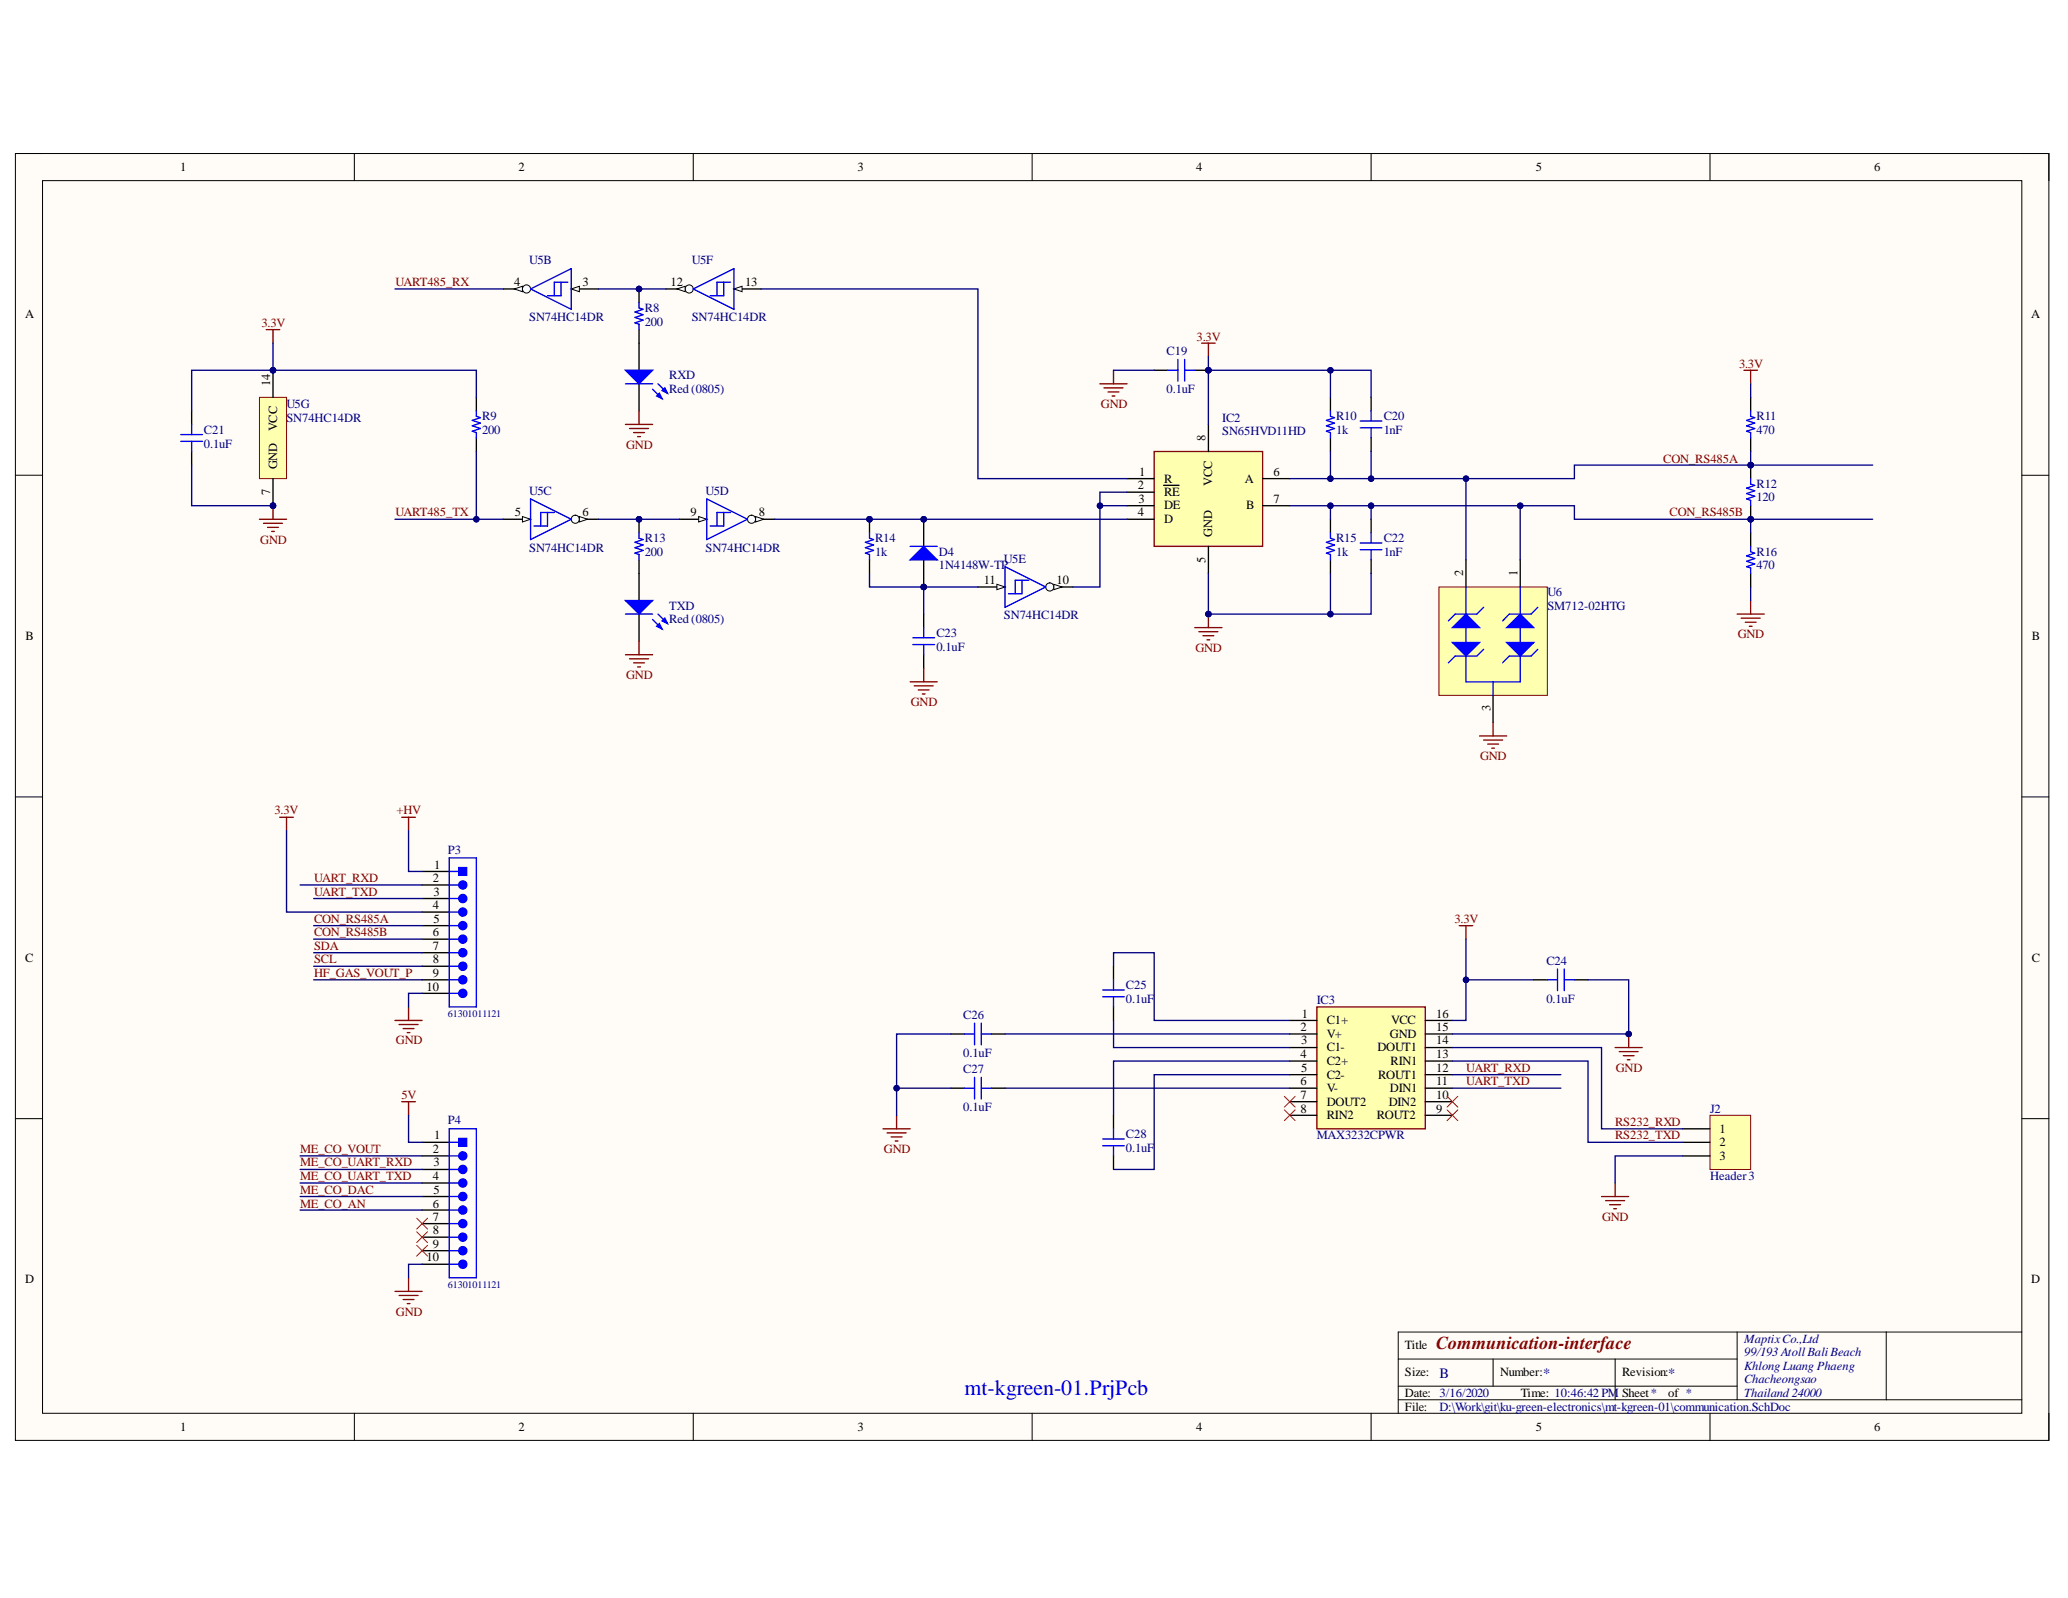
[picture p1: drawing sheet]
<svg xmlns="http://www.w3.org/2000/svg" width="279mm" height="216mm" viewBox="0 0 279 216" stroke-linecap="round" stroke-linejoin="round" font-family="sans-serif">
<defs><g id="words">
<text font-size="3" fill="#00f" x="130.3" y="188.5">mt-kgreen-01.PrjPcb</text>
<text font-size="2.4" fill="#800000" x="194" y="182.3">Communication-interface</text>
<g font-size="1.9" fill="#000080">
<text x="194.5" y="186.1">B</text>
<text x="208.5" y="186.1">*</text>
<text x="225.4" y="186.1">*</text>
</g>
<g font-size="1.7">
<text x="24.3" y="23.1">1</text>
<text x="70.1" y="23.1">2</text>
<text x="115.9" y="23.1">3</text>
<text x="161.6" y="23.1">4</text>
<text x="207.5" y="23.1">5</text>
<text x="253.2" y="23.1">6</text>
<text x="69.5" y="38.7">4</text>
<text x="78.7" y="38.7">3</text>
<text x="90.6" y="38.7">12</text>
<text x="100.7" y="38.7">13</text>
<text x="3.4" y="43">A</text>
<text x="274.4" y="43">A</text>
<text x="36.5" y="52.2" transform="rotate(-90 36.5 52.2)">14</text>
<text x="37.4" y="58.3" transform="rotate(-90 37.4 58.3)">VCC</text>
<text x="162.9" y="59.5" transform="rotate(-90 162.9 59.5)">8</text>
<text x="37.4" y="63.4" transform="rotate(-90 37.4 63.4)">GND</text>
<text x="153.9" y="64.3">1</text>
<text x="157.3" y="65.2">R</text>
<text x="163.8" y="65.6" transform="rotate(-90 163.8 65.6)">VCC</text>
<text x="168.2" y="65.2">A</text>
<text x="172.1" y="64.3">6</text>
<text x="36.5" y="66.9" transform="rotate(-90 36.5 66.9)">7</text>
<text x="69.6" y="69.8">5</text>
<text x="78.7" y="69.8">6</text>
<text x="93.3" y="69.8">9</text>
<text x="102.5" y="69.8">8</text>
<text x="153.7" y="66.1">2</text>
<text x="153.7" y="69.8">4</text>
<text x="153.8" y="68">3</text>
<text x="157.3" y="67.1">RE</text>
<text x="157.3" y="68.8">DE</text>
<text x="157.3" y="70.7">D</text>
<text x="168.4" y="68.8">B</text>
<text x="172.1" y="68">7</text>
<text x="162.9" y="76" transform="rotate(-90 162.9 76)">5</text>
<text x="163.8" y="72.5" transform="rotate(-90 163.8 72.5)">GND</text>
<text x="197.7" y="77.9" transform="rotate(-90 197.7 77.9)">2</text>
<text x="205" y="77.9" transform="rotate(-90 205 77.9)">1</text>
<text x="132.9" y="79">11</text>
<text x="142.7" y="79">10</text>
<text x="3.5" y="86.5">B</text>
<text x="274.5" y="86.5">B</text>
<text x="201.4" y="96.1" transform="rotate(-90 201.4 96.1)">3</text>
<text x="58.5" y="119.2">2</text>
<text x="58.7" y="117.4">1</text>
<text x="58.5" y="122.9">4</text>
<text x="58.6" y="121">3</text>
<text x="58.6" y="124.6">5</text>
<text x="3.4" y="130">C</text>
<text x="58.5" y="126.5">6</text>
<text x="58.5" y="128.4">7</text>
<text x="58.5" y="130.1">8</text>
<text x="58.5" y="132">9</text>
<text x="274.5" y="130">C</text>
<text x="57.6" y="133.8">10</text>
<text x="175.9" y="137.5">1</text>
<text x="194" y="137.5">16</text>
<text x="175.7" y="139.3">2</text>
<text x="175.7" y="143">4</text>
<text x="175.8" y="141.1">3</text>
<text x="179.3" y="138.4">C1+</text>
<text x="179.3" y="140.3">V+</text>
<text x="179.3" y="142">C1-</text>
<text x="179.3" y="143.9">C2+</text>
<text x="186.1" y="142">DOUT1</text>
<text x="187.8" y="140.3">GND</text>
<text x="187.9" y="143.9">RIN1</text>
<text x="188" y="138.4">VCC</text>
<text x="194" y="139.3">15</text>
<text x="194" y="141.1">14</text>
<text x="194" y="143">13</text>
<text x="175.7" y="146.6">6</text>
<text x="175.7" y="148.5">7</text>
<text x="175.8" y="144.8">5</text>
<text x="179.3" y="145.8">C2-</text>
<text x="179.3" y="147.5">V-</text>
<text x="179.3" y="149.4">DOUT2</text>
<text x="186.2" y="145.8">ROUT1</text>
<text x="187.6" y="149.4">DIN2</text>
<text x="187.8" y="147.5">DIN1</text>
<text x="194" y="144.8">12</text>
<text x="194" y="146.6">11</text>
<text x="194" y="148.5">10</text>
<text x="58.5" y="155.8">2</text>
<text x="58.7" y="153.9">1</text>
<text x="175.7" y="150.3">8</text>
<text x="179.3" y="151.2">RIN2</text>
<text x="186" y="151.2">ROUT2</text>
<text x="194" y="150.3">9</text>
<text x="232.3" y="153">1</text>
<text x="232.3" y="154.9">2</text>
<text x="58.5" y="159.4">4</text>
<text x="58.6" y="157.6">3</text>
<text x="58.6" y="161.3">5</text>
<text x="232.3" y="156.7">3</text>
<text x="58.5" y="163.2">6</text>
<text x="58.5" y="164.9">7</text>
<text x="58.5" y="166.8">8</text>
<text x="3.4" y="173.4">D</text>
<text x="57.6" y="170.4">10</text>
<text x="58.5" y="168.6">9</text>
<text x="274.4" y="173.4">D</text>
<text x="189.8" y="182.3">Title</text>
<text x="189.8" y="186">Size:</text>
<text x="202.7" y="186">Number:</text>
<text x="219.1" y="186">Revision:</text>
<text x="189.8" y="188.7">Date: 3/16/2020</text>
<text x="189.8" y="190.6">File:</text>
<text x="205.5" y="188.7">Time: 10:46:42 PM Sheet*</text>
<text x="225.4" y="188.7">of *</text>
<text x="24.3" y="193.3">1</text>
<text x="70.1" y="193.3">2</text>
<text x="115.9" y="193.3">3</text>
<text x="161.6" y="193.3">4</text>
<text x="207.5" y="193.3">5</text>
<text x="253.2" y="193.3">6</text>
</g>
<g font-size="1.7" fill="#000080">
<text x="71.5" y="35.7">U5B</text>
<text x="93.5" y="35.7">U5F</text>
<text x="71.5" y="43.4">SN74HC14DR</text>
<text x="87.1" y="44">200</text>
<text x="87.1" y="42.1">R8</text>
<text x="93.5" y="43.4">SN74HC14DR</text>
<text x="157.6" y="48">C19</text>
<text x="90.4" y="51.3">RXD</text>
<text x="90.4" y="53.1">Red (0805)</text>
<text x="157.6" y="53.1">0.1uF</text>
<text x="27.6" y="58.6">C21</text>
<text x="38.7" y="55.1">U5G</text>
<text x="38.7" y="57">SN74HC14DR</text>
<text x="65.2" y="58.6">200</text>
<text x="65.2" y="56.7">R9</text>
<text x="165.1" y="57">IC2</text>
<text x="165.1" y="58.8">SN65HVD11HD</text>
<text x="180.5" y="58.6">1k</text>
<text x="180.5" y="56.7">R10</text>
<text x="186.9" y="58.6">1nF</text>
<text x="186.9" y="56.7">C20</text>
<text x="237.3" y="58.6">470</text>
<text x="237.3" y="56.7">R11</text>
<text x="27.6" y="60.5">0.1uF</text>
<text x="237.3" y="66">R12</text>
<text x="71.5" y="66.9">U5C</text>
<text x="95.3" y="66.9">U5D</text>
<text x="237.3" y="67.7">120</text>
<text x="71.5" y="74.6">SN74HC14DR</text>
<text x="87.1" y="75.1">200</text>
<text x="87.1" y="73.2">R13</text>
<text x="95.3" y="74.6">SN74HC14DR</text>
<text x="118.2" y="75.1">1k</text>
<text x="118.2" y="73.2">R14</text>
<text x="126.9" y="75.1">D4</text>
<text x="126.9" y="76.9">1N4148W-TP</text>
<text x="135.6" y="76">U5E</text>
<text x="180.5" y="75.1">1k</text>
<text x="180.5" y="73.2">R15</text>
<text x="186.9" y="75.1">1nF</text>
<text x="186.9" y="73.2">C22</text>
<text x="237.3" y="76.9">470</text>
<text x="237.3" y="75.1">R16</text>
<text x="90.4" y="82.4">TXD</text>
<text x="135.6" y="83.7">SN74HC14DR</text>
<text x="209.1" y="80.6">U6</text>
<text x="209.1" y="82.4">SM712-02HTG</text>
<text x="90.4" y="84.2">Red (0805)</text>
<text x="126.5" y="87.9">0.1uF</text>
<text x="126.5" y="86.1">C23</text>
<text x="60.5" y="115.4">P3</text>
<text x="208.9" y="130.4">C24</text>
<text x="130.2" y="137.6">C26</text>
<text x="152.1" y="135.5">0.1uF</text>
<text x="152.1" y="133.7">C25</text>
<text x="177.9" y="135.6">IC3</text>
<text x="208.9" y="135.5">0.1uF</text>
<text x="130.2" y="142.8">0.1uF</text>
<text x="130.2" y="145">C27</text>
<text x="60.5" y="151.9">P4</text>
<text x="130.2" y="150.1">0.1uF</text>
<text x="152.1" y="155.6">0.1uF</text>
<text x="152.1" y="153.8">C28</text>
<text x="177.9" y="153.9">MAX3232CPWR</text>
<text x="231.1" y="150.3">J2</text>
<text x="231.1" y="159.4">Header3</text>
<text x="235.6" y="181.4">MaptixCo.,Ltd</text>
<text x="235.6" y="183.2">99/193 Atoll Bali Beach</text>
<text x="235.6" y="185.1">Khlong Luang Phaeng</text>
<text x="194.5" y="190.6">D:\Work\git\ku-green-electronics\mt-kgreen-01\communication.SchDoc</text>
<text x="235.6" y="186.9">Chacheongsao</text>
<text x="235.6" y="188.7">Thailand 24000</text>
</g>
<g font-size="1.7" fill="#800000">
<text x="53.4" y="38.7">UART485_RX</text>
<text x="35.3" y="44.2">3.3V</text>
<text x="161.7" y="46">3.3V</text>
<text x="235" y="49.7">3.3V</text>
<text x="148.7" y="55.1">GND</text>
<text x="84.6" y="60.6">GND</text>
<text x="224.7" y="62.5">CON_RS485A</text>
<text x="53.4" y="69.8">UART485_TX</text>
<text x="225.6" y="69.8">CON_RS485B</text>
<text x="35.2" y="73.5">GND</text>
<text x="161.5" y="88.1">GND</text>
<text x="234.8" y="86.2">GND</text>
<text x="84.6" y="91.7">GND</text>
<text x="123.1" y="95.4">GND</text>
<text x="200" y="102.7">GND</text>
<text x="37.1" y="110">3.3V</text>
<text x="53.6" y="110">+HV</text>
<text x="42.4" y="119.2">UART_RXD</text>
<text x="42.4" y="124.6">CON_RS485A</text>
<text x="42.4" y="121">UART_TXD</text>
<text x="196.5" y="124.6">3.3V</text>
<text x="42.4" y="126.5">CON_RS485B</text>
<text x="42.4" y="130.1">SCL</text>
<text x="42.4" y="128.4">SDA</text>
<text x="42.4" y="132">HF_GAS_VOUT_P</text>
<text x="53.5" y="141.1">GND</text>
<text x="54.3" y="148.5">5V</text>
<text x="198.1" y="146.6">UART_TXD</text>
<text x="198.1" y="144.8">UART_RXD</text>
<text x="218.3" y="144.8">GND</text>
<text x="40.6" y="155.8">ME_CO_VOUT</text>
<text x="119.4" y="155.8">GND</text>
<text x="218.2" y="153.9">RS232_TXD</text>
<text x="218.2" y="152.1">RS232_RXD</text>
<text x="40.6" y="157.6">ME_CO_UART_RXD</text>
<text x="40.6" y="159.4">ME_CO_UART_TXD</text>
<text x="40.6" y="161.3">ME_CO_DAC</text>
<text x="40.6" y="163.2">ME_CO_AN</text>
<text x="216.4" y="164.9">GND</text>
<text x="53.5" y="177.8">GND</text>
</g>
<g font-size="1.4" fill="#000080">
<text x="60.5" y="137.4">61301011121</text>
<text x="60.5" y="174">61301011121</text>
</g>
</g></defs>
<path d="M2.1 20.7h274.7v173.9h-274.7z" fill-rule="evenodd" fill="#fffcf8"/>
<path d="M2.1 20.7h274.7v173.9h-274.7z" fill="none" stroke="#000" stroke-width=".14"/>
<path d="M5.7 24.4h267.5v166.5h-267.5z" fill-rule="evenodd" fill="#fffcf8"/>
<g fill="none" stroke="#000" stroke-width=".14">
<path d="M2.1 20.7h3.6M5.7 24.4h267.5v166.5h-267.5zM47.9 20.7v3.7M93.7 20.7v3.7M139.4 20.7v3.7M185.2 20.7v3.7M231 20.7v3.7M273.2 20.7h3.6v3.7M2.1 64.2h3.6M273.2 64.2h3.6M2.1 107.7h3.6M273.2 107.7h3.6"/>
<path d="M2.1 151.1h3.6M273.2 151.1h3.6M234.7 180v9.1M254.8 180v9.1M273.2 180h-84.3v10.9M47.9 190.9v3.7M93.7 190.9v3.7M139.4 190.9v3.7M185.2 190.9v3.7M188.9 183.6h45.8M188.9 189.1h84.3M188.9 187.3h45.8"/>
<path d="M201.7 183.6v3.7M218.2 183.6v5.5M231 190.9v3.7M276.8 190.9v3.7"/>
</g>
<path d="M161.4 84.8h3.7M162 85.3h2.5M162.5 85.9h1.5M163.1 86.4h.3M163.3 83v1.8" fill="none" stroke="#800000" stroke-width=".18"/>
<circle cx="163.3" cy="83" r=".37" fill="#000080"/>
<circle cx="163.3" cy="83" r=".37" fill="none" stroke="#000080" stroke-width=".14"/>
<path d="M148.6 51.9h3.7M149.2 52.4h2.5M149.7 53h1.5M150.3 53.5h.3M150.4 50v1.9M162.3 46.4h1.9M163.3 46.4v1.8" fill="none" stroke="#800000" stroke-width=".18"/>
<path d="M179.8 53.7v1.8M179.8 59.2v1.8M179.8 70.2v1.8M179.8 75.6v1.9" fill="none" stroke="#000" stroke-width=".18"/>
<path d="M179.8 55.5v.8l.5 .1-1.1 .4 1.1 .4-1.1 .3 1.1 .4-1.1 .4 .6 .1v.8M179.8 72v.7l.5 .2-1.1 .4 1.1 .3-1.1 .4 1.1 .4-1.1 .3 .6 .2v.7" fill="none" stroke="#00f" stroke-width=".18"/>
<circle cx="236.5" cy="62.8" r=".37" fill="#000080"/>
<circle cx="236.5" cy="62.8" r=".37" fill="none" stroke="#000080" stroke-width=".14"/>
<circle cx="236.5" cy="70.2" r=".36" fill="#000080"/>
<circle cx="236.5" cy="70.2" r=".36" fill="none" stroke="#000080" stroke-width=".14"/>
<path d="M236.5 62.8v1.9" fill="none" stroke="#000" stroke-width=".18"/>
<circle cx="236.5" cy="62.8" r=".37" fill="#000080"/>
<circle cx="236.5" cy="62.8" r=".37" fill="none" stroke="#000080" stroke-width=".14"/>
<path d="M236.5 68.3v1.9" fill="none" stroke="#000" stroke-width=".18"/>
<circle cx="236.5" cy="70.2" r=".36" fill="#000080"/>
<circle cx="236.5" cy="70.2" r=".36" fill="none" stroke="#000080" stroke-width=".14"/>
<path d="M236.5 64.7v.7l.6 .2-1.1 .4 1.1 .3-1.1 .4 1.1 .4-1.1 .3 .5 .2v.7" fill="none" stroke="#00f" stroke-width=".18"/>
<circle cx="163.3" cy="50" r=".36" fill="#000080"/>
<circle cx="163.3" cy="50" r=".36" fill="none" stroke="#000080" stroke-width=".14"/>
<path d="M155.9 50h1.9M161.4 50h1.9" fill="none" stroke="#000" stroke-width=".18"/>
<circle cx="163.3" cy="50" r=".36" fill="#000080"/>
<circle cx="163.3" cy="50" r=".36" fill="none" stroke="#000080" stroke-width=".14"/>
<path d="M157.8 50h1.3M159.1 48.6v2.9M160.1 50h1.3M160.1 48.6v2.9" fill="none" stroke="#00f" stroke-width=".18"/>
<path d="M220 139.7v1.8M218.2 141.5h3.7M218.8 142.1h2.5M219.3 142.6h1.5M219.9 143.2h.3" fill="none" stroke="#800000" stroke-width=".18"/>
<circle cx="220" cy="139.7" r=".37" fill="#000080"/>
<circle cx="220" cy="139.7" r=".37" fill="none" stroke="#000080" stroke-width=".14"/>
<path d="M119.3 152.5h3.7M119.9 153.1h2.5M120.4 153.6h1.5M121 154.2h.3M121.1 150.7v1.8M218.2 159.8v1.9M216.4 161.7h3.6M216.9 162.2h2.6M217.5 162.8h1.4M218 163.3h.4" fill="none" stroke="#800000" stroke-width=".18"/>
<path d="M128.5 139.7h1.8M134 139.7h1.8M150.4 130.5v1.9M150.4 136v1.9M207.2 132.4h1.9M212.7 132.4h1.9M128.5 147h1.8M134 147h1.8M150.4 150.7v1.8M150.4 156.2v1.8" fill="none" stroke="#000" stroke-width=".18"/>
<g fill="none" stroke="#00f" stroke-width=".18">
<path d="M130.3 139.7h1.4M131.7 138.2v3M132.6 138.2v3M132.6 139.7h1.4M149 134.7h2.9M149 133.8h2.9M150.4 132.4v1.4M150.4 134.7v1.3M209.1 132.4h1.3M210.4 130.9v2.9M211.3 132.4h1.4M211.3 130.9v2.9"/>
<path d="M130.3 147h1.4M131.7 145.6v2.9M132.6 147h1.4M132.6 145.6v2.9M149 154.8h2.9M149 153.9h2.9M150.4 152.5v1.4M150.4 154.8v1.4"/>
</g>
<path d="M177.9 136h14.7v16.5h-14.7z" fill-rule="evenodd" fill="#ffffb0"/>
<path d="M177.9 136h14.7v16.5h-14.7zM197.2 125.1h1.8M198.1 125.1v1.8" fill="none" stroke="#800000" stroke-width=".18"/>
<g fill="none" stroke="#000" stroke-width=".18">
<path d="M174.3 137.9h3.6M174.3 139.7h3.6M192.6 137.9h3.6M192.6 139.7h3.6M174.3 141.5h3.6M174.3 143.4h3.6M174.3 145.2h3.6M174.3 147h3.6M174.3 148.8h3.6M174.3 150.7h3.6M192.6 141.5h3.6M192.6 143.4h3.6"/>
<path d="M192.6 145.2h3.6M192.6 147h3.6M192.6 148.8h3.6M192.6 150.7h3.6"/>
</g>
<path d="M231 150.7h5.5v7.3h-5.5z" fill-rule="evenodd" fill="#ffffb0"/>
<path d="M231 150.7h5.5v7.3h-5.5z" fill="none" stroke="#800000" stroke-width=".14"/>
<path d="M57 119.6h3.7M57 117.7h3.7M227.4 152.5h3.6M227.4 154.3h3.6M227.4 156.2h3.6" fill="none" stroke="#000" stroke-width=".18"/>
<path d="M173.5 148.1l1.5 1.5M173.5 149.9l1.5 1.5M175 148.1l-1.5 1.5M175 149.9l-1.5 1.5M195.5 149.9l1.5 1.5M195.5 148.1l1.5 1.5M197 149.9l-1.5 1.5M197 148.1l-1.5 1.5" fill="none" stroke="#f00" stroke-width=".14"/>
<path d="M37.8 110.4h1.8M38.7 110.4v1.8M54.3 110.4h1.8M55.2 110.4v1.8M53.4 137.9h3.6M53.9 138.4h2.6M54.5 139h1.4M55 139.5h.4M55.2 136v1.9" fill="none" stroke="#800000" stroke-width=".18"/>
<path d="M60.7 119.6h1.3" fill="none" stroke="#00f" stroke-width=".18"/>
<circle cx="62.5" cy="119.6" r=".55" fill="#00f"/>
<g fill="none" stroke="#00f" stroke-width=".18">
<path d="M60.7 117.7h1.3"/>
<circle cx="62.5" cy="119.6" r=".55"/>
</g>
<path d="M62 117.2h1.1v1.1h-1.1z" fill-rule="evenodd" fill="#00f"/>
<path d="M62 117.2h1.1v1.1h-1.1z" fill="none" stroke="#00f" stroke-width=".14"/>
<path d="M57 121.4h3.7" fill="none" stroke="#000" stroke-width=".18"/>
<path d="M60.7 121.4h1.3" fill="none" stroke="#00f" stroke-width=".18"/>
<circle cx="62.5" cy="121.4" r=".55" fill="#00f"/>
<g fill="none" stroke="#00f" stroke-width=".18">
<path d="M60.7 123.2h1.3"/>
<circle cx="62.5" cy="121.4" r=".55"/>
</g>
<path d="M57 123.2h3.7" fill="none" stroke="#000" stroke-width=".18"/>
<circle cx="62.5" cy="123.2" r=".55" fill="#00f"/>
<g fill="none" stroke="#00f" stroke-width=".18">
<path d="M60.7 125.1h1.3"/>
<circle cx="62.5" cy="123.2" r=".55"/>
</g>
<path d="M57 125.1h3.7" fill="none" stroke="#000" stroke-width=".18"/>
<circle cx="62.5" cy="125.1" r=".55" fill="#00f"/>
<g fill="none" stroke="#00f" stroke-width=".18">
<path d="M60.7 126.9h1.3"/>
<circle cx="62.5" cy="125.1" r=".55"/>
</g>
<path d="M57 126.9h3.7" fill="none" stroke="#000" stroke-width=".18"/>
<circle cx="62.5" cy="126.9" r=".55" fill="#00f"/>
<g fill="none" stroke="#00f" stroke-width=".18">
<path d="M60.7 128.7h1.3"/>
<circle cx="62.5" cy="126.9" r=".55"/>
</g>
<path d="M57 128.7h3.7" fill="none" stroke="#000" stroke-width=".18"/>
<circle cx="62.5" cy="128.7" r=".55" fill="#00f"/>
<g fill="none" stroke="#00f" stroke-width=".18">
<path d="M60.7 130.5h1.3"/>
<circle cx="62.5" cy="128.7" r=".55"/>
</g>
<path d="M57 130.5h3.7" fill="none" stroke="#000" stroke-width=".18"/>
<circle cx="62.5" cy="130.5" r=".55" fill="#00f"/>
<g fill="none" stroke="#00f" stroke-width=".18">
<path d="M60.7 132.4h1.3"/>
<circle cx="62.5" cy="130.5" r=".55"/>
</g>
<path d="M57 132.4h3.7" fill="none" stroke="#000" stroke-width=".18"/>
<circle cx="62.5" cy="132.4" r=".55" fill="#00f"/>
<g fill="none" stroke="#00f" stroke-width=".18">
<path d="M60.7 134.2h1.3"/>
<circle cx="62.5" cy="132.4" r=".55"/>
</g>
<path d="M57 134.2h3.7" fill="none" stroke="#000" stroke-width=".18"/>
<circle cx="62.5" cy="134.2" r=".55" fill="#00f"/>
<g fill="none" stroke="#00f" stroke-width=".18">
<path d="M60.7 115.9h3.7v20.1h-3.7z"/>
<circle cx="62.5" cy="134.2" r=".55"/>
</g>
<path d="M77.2 39h3.6" fill="none" stroke="#000" stroke-width=".18"/>
<path d="M77.2 39l1.1-.3v.7z" fill="#f8fcff"/>
<path d="M77.2 39l1.1-.3v.7z" fill="none" stroke="#000" stroke-width=".14"/>
<path d="M68 39h3.7" fill="none" stroke="#000" stroke-width=".18"/>
<circle cx="71.1" cy="39" r=".55" fill="#f8fcff"/>
<circle cx="71.1" cy="39" r=".55" fill="none" stroke="#000" stroke-width=".14"/>
<path d="M69.5 39l1.1-.3v.7z" fill="#f8fcff"/>
<path d="M69.5 39l1.1-.3v.7z" fill="none" stroke="#000" stroke-width=".14"/>
<path d="M71.7 39l5.5-2.7v5.5zM75.8 38.1v1.9h-1.8M76.7 38.1h-1.8v1.9" fill="none" stroke="#00f" stroke-width=".18"/>
<path d="M68 70.2h3.7" fill="none" stroke="#000" stroke-width=".18"/>
<path d="M70.6 69.8l1.1 .4-1.1 .3z" fill="#f8fcff"/>
<path d="M70.6 69.8l1.1 .4-1.1 .3z" fill="none" stroke="#000" stroke-width=".14"/>
<path d="M77.2 70.2h3.6" fill="none" stroke="#000" stroke-width=".18"/>
<circle cx="77.7" cy="70.2" r=".55" fill="#f8fcff"/>
<circle cx="77.7" cy="70.2" r=".55" fill="none" stroke="#000" stroke-width=".14"/>
<path d="M78.3 69.8l1.1 .4-1.1 .3z" fill="#f8fcff"/>
<path d="M78.3 69.8l1.1 .4-1.1 .3z" fill="none" stroke="#000" stroke-width=".14"/>
<path d="M71.7 67.4l5.5 2.8-5.5 2.7zM74 69.2v1.9h-1.9M74.9 69.2h-1.8v1.9" fill="none" stroke="#00f" stroke-width=".18"/>
<path d="M141.3 79.3h3.6" fill="none" stroke="#000" stroke-width=".18"/>
<circle cx="141.8" cy="79.3" r=".55" fill="#f8fcff"/>
<circle cx="141.8" cy="79.3" r=".55" fill="none" stroke="#000" stroke-width=".14"/>
<path d="M142.4 78.9l1.1 .4-1.1 .4z" fill="#f8fcff"/>
<path d="M142.4 78.9l1.1 .4-1.1 .4z" fill="none" stroke="#000" stroke-width=".14"/>
<path d="M132.1 79.3h3.7" fill="none" stroke="#000" stroke-width=".18"/>
<path d="M134.7 78.9l1.1 .4-1.1 .4z" fill="#f8fcff"/>
<path d="M134.7 78.9l1.1 .4-1.1 .4z" fill="none" stroke="#000" stroke-width=".14"/>
<path d="M135.8 76.6l5.5 2.7-5.5 2.8zM138.1 78.4v1.8h-1.9M139 78.4h-1.8v1.8" fill="none" stroke="#00f" stroke-width=".18"/>
<path d="M90 39h3.7" fill="none" stroke="#000" stroke-width=".18"/>
<circle cx="93.1" cy="39" r=".55" fill="#f8fcff"/>
<circle cx="93.1" cy="39" r=".55" fill="none" stroke="#000" stroke-width=".14"/>
<path d="M91.5 39l1.1-.3v.7z" fill="#f8fcff"/>
<path d="M91.5 39l1.1-.3v.7z" fill="none" stroke="#000" stroke-width=".14"/>
<path d="M99.2 39h3.6" fill="none" stroke="#000" stroke-width=".18"/>
<path d="M99.2 39l1.1-.3v.7z" fill="#f8fcff"/>
<path d="M99.2 39l1.1-.3v.7z" fill="none" stroke="#000" stroke-width=".14"/>
<path d="M93.7 39l5.5-2.7v5.5zM97.8 38.1v1.9h-1.8M98.7 38.1h-1.8v1.9" fill="none" stroke="#00f" stroke-width=".18"/>
<circle cx="36.9" cy="50" r=".37" fill="#000080"/>
<circle cx="36.9" cy="50" r=".37" fill="none" stroke="#000080" stroke-width=".14"/>
<circle cx="36.9" cy="68.3" r=".37" fill="#000080"/>
<circle cx="36.9" cy="68.3" r=".37" fill="none" stroke="#000080" stroke-width=".14"/>
<path d="M35.1 53.7h3.6v11h-3.6z" fill-rule="evenodd" fill="#ffffb0"/>
<path d="M35.1 53.7h3.6v11h-3.6z" fill="none" stroke="#800000" stroke-width=".14"/>
<path d="M36.9 50v3.7" fill="none" stroke="#000" stroke-width=".18"/>
<circle cx="36.9" cy="50" r=".37" fill="#000080"/>
<circle cx="36.9" cy="50" r=".37" fill="none" stroke="#000080" stroke-width=".14"/>
<path d="M36.9 64.7v3.6" fill="none" stroke="#000" stroke-width=".18"/>
<circle cx="36.9" cy="68.3" r=".37" fill="#000080"/>
<circle cx="36.9" cy="68.3" r=".37" fill="none" stroke="#000080" stroke-width=".14"/>
<circle cx="86.3" cy="39" r=".37" fill="#000080"/>
<circle cx="86.3" cy="39" r=".37" fill="none" stroke="#000080" stroke-width=".14"/>
<path d="M86.3 39v1.9" fill="none" stroke="#000" stroke-width=".18"/>
<circle cx="86.3" cy="39" r=".37" fill="#000080"/>
<circle cx="86.3" cy="39" r=".37" fill="none" stroke="#000080" stroke-width=".14"/>
<path d="M86.3 44.5v5.5M86.3 51.9v3.6" fill="none" stroke="#000" stroke-width=".18"/>
<path d="M86.3 40.9v.7l.6 .2-1.1 .4 1.1 .3-1.1 .4 1.1 .4-1.1 .3 .5 .2v.7" fill="none" stroke="#00f" stroke-width=".18"/>
<path d="M84.5 50h3.7l-1.9 1.9z" fill="#00f"/>
<path d="M84.5 50h3.7l-1.9 1.9zM88.2 52.6l1.2 1.3" fill="none" stroke="#00f" stroke-width=".18"/>
<path d="M89.1 53.1l.3 .8-.7-.4z" fill="#00f"/>
<path d="M84.5 51.9h3.7M88.9 51.9l1.3 1.2M89.1 53.1l.3 .8-.7-.4z" fill="none" stroke="#00f" stroke-width=".18"/>
<path d="M89.4 52.8l.4-.4 .4 .7z" fill="#00f"/>
<path d="M89.4 52.8l.4-.4 .4 .7z" fill="none" stroke="#00f" stroke-width=".18"/>
<path d="M84.5 57.3h3.7M85.1 57.9h2.5M85.6 58.4h1.5M86.2 59h.3M86.3 55.5v1.8" fill="none" stroke="#800000" stroke-width=".18"/>
<circle cx="124.8" cy="79.3" r=".37" fill="#000080"/>
<circle cx="124.8" cy="79.3" r=".37" fill="none" stroke="#000080" stroke-width=".14"/>
<circle cx="124.8" cy="70.2" r=".37" fill="#000080"/>
<circle cx="124.8" cy="70.2" r=".37" fill="none" stroke="#000080" stroke-width=".14"/>
<path d="M124.8 75.6v3.7" fill="none" stroke="#000" stroke-width=".18"/>
<circle cx="124.8" cy="79.3" r=".37" fill="#000080"/>
<circle cx="124.8" cy="79.3" r=".37" fill="none" stroke="#000080" stroke-width=".14"/>
<path d="M124.8 70.2v3.6" fill="none" stroke="#000" stroke-width=".18"/>
<circle cx="124.8" cy="70.2" r=".37" fill="#000080"/>
<circle cx="124.8" cy="70.2" r=".37" fill="none" stroke="#000080" stroke-width=".14"/>
<path d="M123 75.6l1.8-1.8 1.8 1.8z" fill="#00f"/>
<path d="M123 75.6l1.8-1.8 1.8 1.8zM123 73.8h3.6" fill="none" stroke="#00f" stroke-width=".18"/>
<circle cx="117.5" cy="70.2" r=".37" fill="#000080"/>
<circle cx="117.5" cy="70.2" r=".37" fill="none" stroke="#000080" stroke-width=".14"/>
<path d="M117.5 70.2v1.8" fill="none" stroke="#000" stroke-width=".18"/>
<circle cx="117.5" cy="70.2" r=".37" fill="#000080"/>
<circle cx="117.5" cy="70.2" r=".37" fill="none" stroke="#000080" stroke-width=".14"/>
<path d="M101 70.2h3.7M117.5 75.6v1.9" fill="none" stroke="#000" stroke-width=".18"/>
<path d="M117.5 72v.7l.5 .2-1.1 .4 1.1 .3-1.1 .4 1.1 .4-1.1 .3 .6 .2v.7" fill="none" stroke="#00f" stroke-width=".18"/>
<circle cx="101.5" cy="70.2" r=".55" fill="#f8fcff"/>
<circle cx="101.5" cy="70.2" r=".55" fill="none" stroke="#000" stroke-width=".14"/>
<path d="M102.1 69.8l1.1 .4-1.1 .3z" fill="#f8fcff"/>
<path d="M102.1 69.8l1.1 .4-1.1 .3z" fill="none" stroke="#000" stroke-width=".14"/>
<path d="M91.8 70.2h3.7" fill="none" stroke="#000" stroke-width=".18"/>
<path d="M94.4 69.8l1.1 .4-1.1 .3z" fill="#f8fcff"/>
<path d="M94.4 69.8l1.1 .4-1.1 .3z" fill="none" stroke="#000" stroke-width=".14"/>
<path d="M95.5 67.4l5.5 2.8-5.5 2.7zM97.8 69.2v1.9h-1.8M98.7 69.2h-1.8v1.9M123.3 86.2h3M123.3 87.1h3M124.8 84.8v1.4M124.8 87.1v1.4" fill="none" stroke="#00f" stroke-width=".18"/>
<path d="M124.8 83v1.8M124.8 88.5v1.8" fill="none" stroke="#000" stroke-width=".18"/>
<path d="M123 92.1h3.6M123.5 92.7h2.6M124.1 93.2h1.4M124.6 93.8h.4M124.8 90.3v1.8" fill="none" stroke="#800000" stroke-width=".18"/>
<circle cx="86.3" cy="70.2" r=".37" fill="#000080"/>
<circle cx="86.3" cy="70.2" r=".37" fill="none" stroke="#000080" stroke-width=".14"/>
<path d="M86.3 70.2v1.8" fill="none" stroke="#000" stroke-width=".18"/>
<circle cx="86.3" cy="70.2" r=".37" fill="#000080"/>
<circle cx="86.3" cy="70.2" r=".37" fill="none" stroke="#000080" stroke-width=".14"/>
<path d="M86.3 75.6v5.5M86.3 83v3.6" fill="none" stroke="#000" stroke-width=".18"/>
<path d="M86.3 72v.7l.6 .2-1.1 .4 1.1 .3-1.1 .4 1.1 .4-1.1 .3 .5 .2v.7" fill="none" stroke="#00f" stroke-width=".18"/>
<path d="M84.5 81.1h3.7l-1.9 1.9z" fill="#00f"/>
<path d="M84.5 81.1h3.7l-1.9 1.9zM88.2 83.7l1.2 1.3" fill="none" stroke="#00f" stroke-width=".18"/>
<path d="M88.7 84.6l.4-.4 .3 .8z" fill="#00f"/>
<path d="M84.5 83h3.7M88.7 84.6l.4-.4 .3 .8zM88.9 83l1.3 1.2" fill="none" stroke="#00f" stroke-width=".18"/>
<path d="M89.4 83.9l.4-.4 .4 .7z" fill="#00f"/>
<path d="M64.4 55.5v.7l.5 .2-1.1 .4 1.1 .4-1.1 .3 1.1 .4-1.1 .4 .6 .1v.8M89.4 83.9l.4-.4 .4 .7z" fill="none" stroke="#00f" stroke-width=".18"/>
<path d="M35.1 70.2h3.6M35.6 70.7h2.6M36.2 71.3h1.4M36.7 71.8h.4M36.9 68.3v1.9M84.5 88.5h3.7M85.1 89h2.5M85.6 89.6h1.5M86.2 90.1h.3M86.3 86.6v1.9" fill="none" stroke="#800000" stroke-width=".18"/>
<path d="M64.4 53.7v1.8M64.4 59.2v1.8" fill="none" stroke="#000" stroke-width=".18"/>
<circle cx="36.9" cy="68.3" r=".37" fill="#000080"/>
<circle cx="36.9" cy="68.3" r=".37" fill="none" stroke="#000080" stroke-width=".14"/>
<path d="M36 44.5h1.8M36.9 44.5v1.9" fill="none" stroke="#800000" stroke-width=".18"/>
<path d="M25.9 55.5v1.8M185.2 53.7v1.8M185.2 59.2v1.8M25.9 61v1.8M185.2 70.2v1.8M185.2 75.6v1.9" fill="none" stroke="#000" stroke-width=".18"/>
<path d="M24.4 58.7h3M24.4 59.6h3M25.9 57.3v1.4M25.9 59.6v1.4M183.8 56.9h2.9M183.8 57.8h2.9M185.2 55.5v1.4M185.2 57.8v1.4M183.8 73.4h2.9M183.8 74.3h2.9M185.2 72v1.4M185.2 74.3v1.3" fill="none" stroke="#00f" stroke-width=".18"/>
<path d="M194.4 79.3h14.7v14.6h-14.7z" fill-rule="evenodd" fill="#ffffb0"/>
<path d="M194.4 79.3h14.7v14.6h-14.7z" fill="none" stroke="#800000" stroke-width=".14"/>
<path d="M203.6 84.8l1.8-1.8 1.8 1.8z" fill="#00f"/>
<path d="M203.6 84.8l1.8-1.8 1.8 1.8zM207.8 82.1l-.9 .9h-3l-.9 .9" fill="none" stroke="#00f" stroke-width=".18"/>
<path d="M203.6 86.8h3.6l-1.8 1.8z" fill="#00f"/>
<path d="M205.4 79.3v3.7M203.6 86.8h3.6l-1.8 1.8zM205.4 84.8v2.7M205.4 88.5v3.6M207.8 87.7l-.9 .9h-3l-.9 1" fill="none" stroke="#00f" stroke-width=".18"/>
<path d="M198.1 75.6v3.7M205.4 75.6v3.7M201.7 93.9v3.7" fill="none" stroke="#000" stroke-width=".18"/>
<path d="M196.2 84.8l1.9-1.8 1.8 1.8z" fill="#00f"/>
<path d="M196.2 84.8l1.9-1.8 1.8 1.8zM200.4 82.1l-.9 .9h-2.9l-.9 .9" fill="none" stroke="#00f" stroke-width=".18"/>
<path d="M196.2 86.8h3.7l-1.8 1.8z" fill="#00f"/>
<path d="M198.1 79.3v3.7M196.2 86.8h3.7l-1.8 1.8zM198.1 84.8v2.7M198.1 88.5v3.6h7.3M200.4 87.7l-.9 .9h-2.9l-.9 1M201.7 92.1v1.8" fill="none" stroke="#00f" stroke-width=".18"/>
<path d="M199.9 99.4h3.7M200.4 100h2.6M201.7 97.6v1.8M201 100.5h1.5M201.5 101.1h.4" fill="none" stroke="#800000" stroke-width=".18"/>
<path d="M155.9 61h14.7v12.8h-14.7z" fill-rule="evenodd" fill="#ffffb0"/>
<path d="M155.9 61h14.7v12.8h-14.7z" fill="none" stroke="#800000" stroke-width=".18"/>
<path d="M163.3 57.3v3.7M152.3 64.7h3.6M152.3 66.5h3.6M152.3 68.3h3.6M152.3 70.2h3.6M157.2 65.6h2.1M163.3 73.8v3.7M170.6 64.7h3.7M170.6 68.3h3.7M57 156.2h3.7M57 154.3h3.7" fill="none" stroke="#000" stroke-width=".18"/>
<path d="M60.7 156.2h1.3" fill="none" stroke="#00f" stroke-width=".18"/>
<circle cx="62.5" cy="156.2" r=".55" fill="#00f"/>
<g fill="none" stroke="#00f" stroke-width=".18">
<path d="M60.7 154.3h1.3"/>
<circle cx="62.5" cy="156.2" r=".55"/>
</g>
<path d="M62 153.8h1.1v1.1h-1.1z" fill-rule="evenodd" fill="#00f"/>
<path d="M62 153.8h1.1v1.1h-1.1z" fill="none" stroke="#00f" stroke-width=".14"/>
<path d="M57 158h3.7" fill="none" stroke="#000" stroke-width=".18"/>
<path d="M60.7 158h1.3" fill="none" stroke="#00f" stroke-width=".18"/>
<circle cx="62.5" cy="158" r=".55" fill="#00f"/>
<g fill="none" stroke="#00f" stroke-width=".18">
<path d="M60.7 159.8h1.3"/>
<circle cx="62.5" cy="158" r=".55"/>
</g>
<path d="M57 159.8h3.7" fill="none" stroke="#000" stroke-width=".18"/>
<circle cx="62.5" cy="159.8" r=".55" fill="#00f"/>
<g fill="none" stroke="#00f" stroke-width=".18">
<path d="M60.7 161.7h1.3"/>
<circle cx="62.5" cy="159.8" r=".55"/>
</g>
<path d="M57 161.7h3.7" fill="none" stroke="#000" stroke-width=".18"/>
<circle cx="62.5" cy="161.7" r=".55" fill="#00f"/>
<g fill="none" stroke="#00f" stroke-width=".18">
<path d="M60.7 163.5h1.3"/>
<circle cx="62.5" cy="161.7" r=".55"/>
</g>
<path d="M57 163.5h3.7" fill="none" stroke="#000" stroke-width=".18"/>
<circle cx="62.5" cy="163.5" r=".55" fill="#00f"/>
<g fill="none" stroke="#00f" stroke-width=".18">
<path d="M60.7 165.3h1.3"/>
<circle cx="62.5" cy="163.5" r=".55"/>
</g>
<path d="M57 165.3h3.7" fill="none" stroke="#000" stroke-width=".18"/>
<circle cx="62.5" cy="165.3" r=".55" fill="#00f"/>
<g fill="none" stroke="#00f" stroke-width=".18">
<path d="M60.7 167.2h1.3"/>
<circle cx="62.5" cy="165.3" r=".55"/>
</g>
<path d="M57 167.2h3.7" fill="none" stroke="#000" stroke-width=".18"/>
<circle cx="62.5" cy="167.2" r=".55" fill="#00f"/>
<g fill="none" stroke="#00f" stroke-width=".18">
<path d="M60.7 169h1.3"/>
<circle cx="62.5" cy="167.2" r=".55"/>
</g>
<path d="M57 169h3.7" fill="none" stroke="#000" stroke-width=".18"/>
<circle cx="62.5" cy="169" r=".55" fill="#00f"/>
<g fill="none" stroke="#00f" stroke-width=".18">
<path d="M60.7 170.8h1.3"/>
<circle cx="62.5" cy="169" r=".55"/>
</g>
<path d="M57 170.8h3.7" fill="none" stroke="#000" stroke-width=".18"/>
<circle cx="62.5" cy="170.8" r=".55" fill="#00f"/>
<g fill="none" stroke="#00f" stroke-width=".18">
<path d="M236.5 55.5v.8l.6 .1-1.1 .4 1.1 .4-1.1 .3 1.1 .4-1.1 .4 .5 .1v.8M236.5 73.8v.7l.6 .2-1.1 .4 1.1 .4-1.1 .3 1.1 .4-1.1 .4 .5 .1v.8M60.7 152.5h3.7v20.1h-3.7z"/>
<circle cx="62.5" cy="170.8" r=".55"/>
</g>
<g fill="none" stroke="#800000" stroke-width=".18">
<path d="M235.6 50h1.8M236.5 50v1.9M234.7 83h3.7M235.2 83.5h2.6M235.8 84.1h1.5M236.3 84.6h.4M236.5 81.1v1.9M54.3 148.8h1.8M55.2 148.8v1.9M53.4 174.5h3.6M53.9 175h2.6M54.5 175.6h1.4"/>
<path d="M55 176.1h.4M55.2 172.6v1.9"/>
</g>
<path d="M56.3 164.6l1.5 1.5M56.3 166.4l1.5 1.5M56.3 168.2l1.5 1.5M57.8 164.6l-1.5 1.5M57.8 166.4l-1.5 1.5M57.8 168.2l-1.5 1.5" fill="none" stroke="#f00" stroke-width=".14"/>
<path d="M236.5 53.7v1.8M236.5 59.2v1.8M236.5 72v1.8M236.5 77.5v1.8" fill="none" stroke="#000" stroke-width=".18"/>
<path d="M236.5 61v1.8" fill="none" stroke="#000080" stroke-width=".18"/>
<circle cx="236.5" cy="62.8" r=".37" fill="#000080"/>
<circle cx="236.5" cy="62.8" r=".37" fill="none" stroke="#000080" stroke-width=".14"/>
<path d="M25.9 62.8v5.5h11" fill="none" stroke="#000080" stroke-width=".18"/>
<circle cx="36.9" cy="68.3" r=".37" fill="#000080"/>
<circle cx="36.9" cy="68.3" r=".37" fill="none" stroke="#000080" stroke-width=".14"/>
<path d="M36.9 50h-11v5.5" fill="none" stroke="#000080" stroke-width=".18"/>
<circle cx="36.9" cy="50" r=".37" fill="#000080"/>
<circle cx="36.9" cy="50" r=".37" fill="none" stroke="#000080" stroke-width=".14"/>
<path d="M36.9 46.4v3.6h27.5v3.7" fill="none" stroke="#000080" stroke-width=".18"/>
<circle cx="36.9" cy="50" r=".37" fill="#000080"/>
<circle cx="36.9" cy="50" r=".37" fill="none" stroke="#000080" stroke-width=".14"/>
<g fill="none" stroke="#000080" stroke-width=".18">
<path d="M53.4 70.2h14.6M38.7 112.2v11h18.3M40.5 119.6h16.5M42.4 132.4h14.6M42.4 130.5h14.6M42.4 128.7h14.6M42.4 126.9h14.6M42.4 125.1h14.6M42.4 121.4h14.6M40.5 159.8h16.5M40.5 158h16.5M40.5 156.2h16.5"/>
<path d="M40.5 163.5h16.5M40.5 161.7h16.5"/>
</g>
<circle cx="64.4" cy="70.2" r=".37" fill="#000080"/>
<circle cx="64.4" cy="70.2" r=".37" fill="none" stroke="#000080" stroke-width=".14"/>
<path d="M53.4 39h14.6M80.8 70.2h11M55.2 112.2v5.5h1.8M57 134.2h-1.8v1.8M55.2 150.7v3.6h1.8M57 170.8h-1.8v1.8" fill="none" stroke="#000080" stroke-width=".18"/>
<circle cx="86.3" cy="70.2" r=".37" fill="#000080"/>
<circle cx="86.3" cy="70.2" r=".37" fill="none" stroke="#000080" stroke-width=".14"/>
<path d="M80.8 39h9.2" fill="none" stroke="#000080" stroke-width=".18"/>
<circle cx="86.3" cy="39" r=".37" fill="#000080"/>
<circle cx="86.3" cy="39" r=".37" fill="none" stroke="#000080" stroke-width=".14"/>
<path d="M102.8 39h29.3v25.7h20.2M104.7 70.2h47.6" fill="none" stroke="#000080" stroke-width=".18"/>
<circle cx="124.8" cy="70.2" r=".37" fill="#000080"/>
<circle cx="124.8" cy="70.2" r=".37" fill="none" stroke="#000080" stroke-width=".14"/>
<circle cx="117.5" cy="70.2" r=".37" fill="#000080"/>
<circle cx="117.5" cy="70.2" r=".37" fill="none" stroke="#000080" stroke-width=".14"/>
<path d="M117.5 77.5v1.8h14.6" fill="none" stroke="#000080" stroke-width=".18"/>
<circle cx="124.8" cy="79.3" r=".37" fill="#000080"/>
<circle cx="124.8" cy="79.3" r=".37" fill="none" stroke="#000080" stroke-width=".14"/>
<path d="M121.1 147h7.4" fill="none" stroke="#000080" stroke-width=".18"/>
<circle cx="121.1" cy="147" r=".37" fill="#000080"/>
<circle cx="121.1" cy="147" r=".37" fill="none" stroke="#000080" stroke-width=".14"/>
<path d="M128.5 139.7h-7.4v11" fill="none" stroke="#000080" stroke-width=".18"/>
<circle cx="121.1" cy="147" r=".37" fill="#000080"/>
<circle cx="121.1" cy="147" r=".37" fill="none" stroke="#000080" stroke-width=".14"/>
<path d="M152.3 66.5h-3.7v12.8h-3.7M135.8 139.7h38.5M135.8 147h38.5" fill="none" stroke="#000080" stroke-width=".18"/>
<circle cx="148.6" cy="68.3" r=".37" fill="#000080"/>
<circle cx="148.6" cy="68.3" r=".37" fill="none" stroke="#000080" stroke-width=".14"/>
<path d="M148.6 68.3h3.7" fill="none" stroke="#000080" stroke-width=".18"/>
<circle cx="148.6" cy="68.3" r=".37" fill="#000080"/>
<circle cx="148.6" cy="68.3" r=".37" fill="none" stroke="#000080" stroke-width=".14"/>
<path d="M150.4 50h5.5M185.2 77.5v5.5h-21.9M150.4 137.9v3.6h23.9M150.4 130.6v-1.9h5.5v9.2h18.4M174.3 145.2h-18.4v12.8h-5.5M174.3 143.4h-23.9v7.3" fill="none" stroke="#000080" stroke-width=".18"/>
<circle cx="163.3" cy="83" r=".37" fill="#000080"/>
<circle cx="163.3" cy="83" r=".37" fill="none" stroke="#000080" stroke-width=".14"/>
<circle cx="179.7" cy="83" r=".37" fill="#000080"/>
<circle cx="179.7" cy="83" r=".37" fill="none" stroke="#000080" stroke-width=".14"/>
<path d="M163.3 50h16.5" fill="none" stroke="#000080" stroke-width=".18"/>
<circle cx="163.3" cy="50" r=".36" fill="#000080"/>
<circle cx="163.3" cy="50" r=".36" fill="none" stroke="#000080" stroke-width=".14"/>
<circle cx="179.7" cy="50" r=".37" fill="#000080"/>
<circle cx="179.7" cy="50" r=".37" fill="none" stroke="#000080" stroke-width=".14"/>
<path d="M174.3 68.3h38.4v1.9h40.3" fill="none" stroke="#000080" stroke-width=".18"/>
<circle cx="179.7" cy="68.3" r=".37" fill="#000080"/>
<circle cx="179.7" cy="68.3" r=".37" fill="none" stroke="#000080" stroke-width=".14"/>
<circle cx="185.2" cy="68.3" r=".37" fill="#000080"/>
<circle cx="185.2" cy="68.3" r=".37" fill="none" stroke="#000080" stroke-width=".14"/>
<circle cx="205.4" cy="68.3" r=".37" fill="#000080"/>
<circle cx="205.4" cy="68.3" r=".37" fill="none" stroke="#000080" stroke-width=".14"/>
<circle cx="236.5" cy="70.2" r=".36" fill="#000080"/>
<circle cx="236.5" cy="70.2" r=".36" fill="none" stroke="#000080" stroke-width=".14"/>
<path d="M253 62.8h-40.3v1.9h-38.4" fill="none" stroke="#000080" stroke-width=".18"/>
<circle cx="179.7" cy="64.7" r=".37" fill="#000080"/>
<circle cx="179.7" cy="64.7" r=".37" fill="none" stroke="#000080" stroke-width=".14"/>
<circle cx="185.2" cy="64.7" r=".37" fill="#000080"/>
<circle cx="185.2" cy="64.7" r=".37" fill="none" stroke="#000080" stroke-width=".14"/>
<circle cx="198.1" cy="64.7" r=".36" fill="#000080"/>
<circle cx="198.1" cy="64.7" r=".36" fill="none" stroke="#000080" stroke-width=".14"/>
<circle cx="236.5" cy="62.8" r=".37" fill="#000080"/>
<circle cx="236.5" cy="62.8" r=".37" fill="none" stroke="#000080" stroke-width=".14"/>
<path d="M179.8 53.7v-3.7h5.4v3.7" fill="none" stroke="#000080" stroke-width=".18"/>
<circle cx="179.7" cy="50" r=".37" fill="#000080"/>
<circle cx="179.7" cy="50" r=".37" fill="none" stroke="#000080" stroke-width=".14"/>
<path d="M214.6 132.4h5.4v7.3h-23.8M196.2 143.4h18.4v10.9h12.8M196.2 141.5h20.2v11h11M196.2 147h14.7M196.2 145.2h14.7" fill="none" stroke="#000080" stroke-width=".18"/>
<circle cx="220" cy="139.7" r=".37" fill="#000080"/>
<circle cx="220" cy="139.7" r=".37" fill="none" stroke="#000080" stroke-width=".14"/>
<path d="M198.1 126.9v11h-1.9" fill="none" stroke="#000080" stroke-width=".18"/>
<circle cx="198.1" cy="132.4" r=".37" fill="#000080"/>
<circle cx="198.1" cy="132.4" r=".37" fill="none" stroke="#000080" stroke-width=".14"/>
<path d="M198.1 132.4h9.1" fill="none" stroke="#000080" stroke-width=".18"/>
<circle cx="198.1" cy="132.4" r=".37" fill="#000080"/>
<circle cx="198.1" cy="132.4" r=".37" fill="none" stroke="#000080" stroke-width=".14"/>
<path d="M64.4 61v9.2M227.4 156.2h-9.2v3.6" fill="none" stroke="#000080" stroke-width=".18"/>
<circle cx="64.4" cy="70.2" r=".37" fill="#000080"/>
<circle cx="64.4" cy="70.2" r=".37" fill="none" stroke="#000080" stroke-width=".14"/>
<path d="M124.8 79.3v3.7" fill="none" stroke="#000080" stroke-width=".18"/>
<circle cx="124.8" cy="79.3" r=".37" fill="#000080"/>
<circle cx="124.8" cy="79.3" r=".37" fill="none" stroke="#000080" stroke-width=".14"/>
<path d="M163.3 77.5v5.5" fill="none" stroke="#000080" stroke-width=".18"/>
<circle cx="163.3" cy="83" r=".37" fill="#000080"/>
<circle cx="163.3" cy="83" r=".37" fill="none" stroke="#000080" stroke-width=".14"/>
<path d="M163.3 48.2v9.1" fill="none" stroke="#000080" stroke-width=".18"/>
<circle cx="163.3" cy="50" r=".36" fill="#000080"/>
<circle cx="163.3" cy="50" r=".36" fill="none" stroke="#000080" stroke-width=".14"/>
<path d="M179.8 77.5v5.5" fill="none" stroke="#000080" stroke-width=".18"/>
<circle cx="179.7" cy="83" r=".37" fill="#000080"/>
<circle cx="179.7" cy="83" r=".37" fill="none" stroke="#000080" stroke-width=".14"/>
<path d="M179.8 68.3v1.9" fill="none" stroke="#000080" stroke-width=".18"/>
<circle cx="179.7" cy="68.3" r=".37" fill="#000080"/>
<circle cx="179.7" cy="68.3" r=".37" fill="none" stroke="#000080" stroke-width=".14"/>
<path d="M179.8 61v3.7" fill="none" stroke="#000080" stroke-width=".18"/>
<circle cx="179.7" cy="64.7" r=".37" fill="#000080"/>
<circle cx="179.7" cy="64.7" r=".37" fill="none" stroke="#000080" stroke-width=".14"/>
<path d="M185.2 68.3v1.9" fill="none" stroke="#000080" stroke-width=".18"/>
<circle cx="185.2" cy="68.3" r=".37" fill="#000080"/>
<circle cx="185.2" cy="68.3" r=".37" fill="none" stroke="#000080" stroke-width=".14"/>
<path d="M185.2 61v3.7" fill="none" stroke="#000080" stroke-width=".18"/>
<circle cx="185.2" cy="64.7" r=".37" fill="#000080"/>
<circle cx="185.2" cy="64.7" r=".37" fill="none" stroke="#000080" stroke-width=".14"/>
<path d="M198.1 64.7v10.9" fill="none" stroke="#000080" stroke-width=".18"/>
<circle cx="198.1" cy="64.7" r=".36" fill="#000080"/>
<circle cx="198.1" cy="64.7" r=".36" fill="none" stroke="#000080" stroke-width=".14"/>
<path d="M205.4 68.3v7.3" fill="none" stroke="#000080" stroke-width=".18"/>
<circle cx="205.4" cy="68.3" r=".37" fill="#000080"/>
<circle cx="205.4" cy="68.3" r=".37" fill="none" stroke="#000080" stroke-width=".14"/>
<path d="M236.5 70.2v1.8M236.5 79.3v1.8" fill="none" stroke="#000080" stroke-width=".18"/>
<circle cx="236.5" cy="70.2" r=".36" fill="#000080"/>
<circle cx="236.5" cy="70.2" r=".36" fill="none" stroke="#000080" stroke-width=".14"/>
<path d="M236.5 51.9v1.8" fill="none" stroke="#000080" stroke-width=".18"/>
<use href="#words"/>
</svg>
